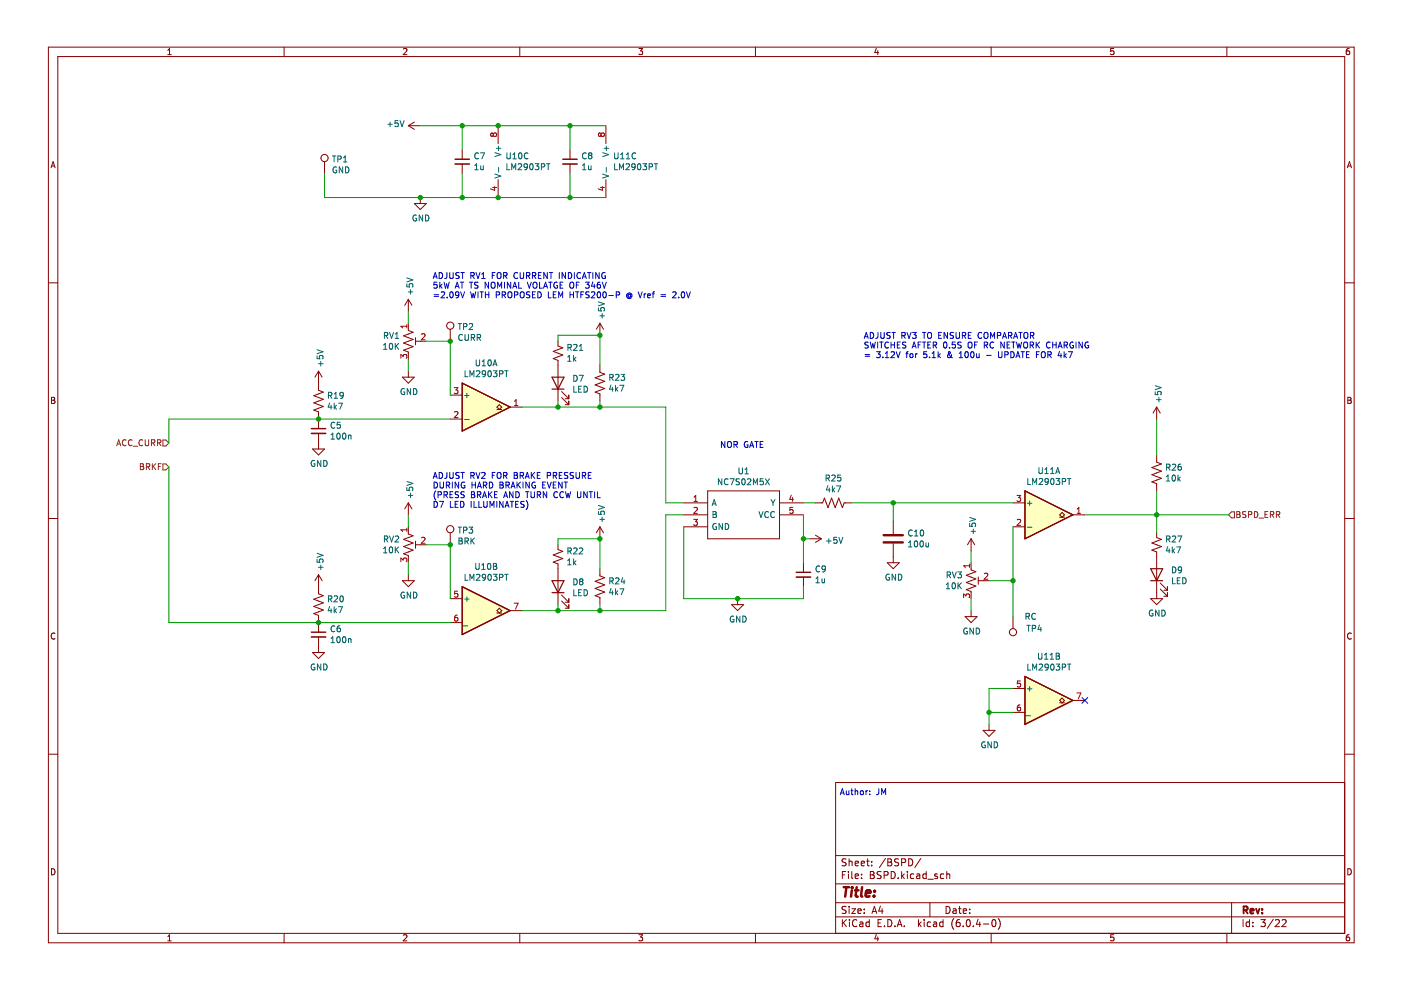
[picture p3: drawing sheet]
<svg xmlns="http://www.w3.org/2000/svg" width="297mm" height="210mm" viewBox="0 0 297 210" stroke-linecap="round" stroke-linejoin="round" font-family="sans-serif">
<path d="M.3 0h296.8v209.9h-296.8z" fill-rule="evenodd" fill="#fff" stroke="#fff" stroke-width=".21"/>
<g fill="none" stroke="#840000" stroke-width=".21">
<path d="M10.3 10h276.8v189.9h-276.8zM12.3 12h272.8v185.9h-272.8zM35.6 11.6h.7M35.6 10.7l.3-.4v1.3M60.2 10v2M85.5 10.4l.5-.1 .3 .4-.8 .9h.8M110.2 10v2M135.4 10.3h.9l-.5 .5 .4 .1v.6l-.2 .1-.6-.1M160.2 10v2M185.8 10.2l-.3 .9h.8M186.1 10.7v.9M210.1 10v2"/>
<path d="M236.1 10.3h-.6v.6l.6-.1v.7l-.1 .1-.5-.1M260.1 10v2M286 10.3h-.3l-.2 .3-.1 .7 .3 .3 .4-.1-.1-.7h-.3l-.3 .2M10.8 35.6l.5-1.3 .4 1.3M10.9 35.2h.7M68.8 34.3v2.5M86.6 26.7l1.2 .7M86.6 26.7h2.5M87.8 25.9l-1.2 .8M98 31.7v2.1M98 34.8v2M105.6 26.7v3.8"/>
<path d="M105.6 38.1v3.8M120.8 31.7v2.1M120.8 34.8v2M128.5 26.7v3.8M128.5 38.1v3.8M285.7 35.6l.4-1.3 .4 1.3M285.8 35.2h.6M10.3 60h2M87.8 43.2h2.6l-1.3 1.2zM89.1 41.9v1.3M285.1 60h2M67.5 78.7v4.1l1.1 .3-2.1 .8 2.1 .8-2.1 .7 2.1 .8-2.1 .7 1 .4v3.6"/>
<path d="M67.5 78.7l-.7 1.3M67.5 78.7l.8 1.3M85.3 80h2.5l-1.2 1.2zM86.6 63.5v2.5M86.6 68.5v1.6l1 .3-2 .8 2 .8-2 .7 2 .8-2 .8 1 .3v1.6M86.6 78.7v1.3M86.6 63.5l-.8 1.2M86.6 63.5l.7 1.2M88.1 71.6v1.5M88.1 72.3h2.3M95.5 69.8v2.5M118.3 72.3v1.1l1 .3-2 .8 2 .8-2 .7 1 .4v8.6"/>
<path d="M127.2 68.5v2.6M127.2 77.4v1.5l1 .4-2 .8 2 .8-2 .7 2 .8-2 .7 1 .4v1.5M127.2 68.5l-.8 1.3M127.2 68.5l.8 1.3M10.9 84.2h.5l.2 .3-.2 .4 .2 .1 .1 .3-.3 .2h-.5zM10.9 84.9h.5M66.3 95.2h2.5l-1.3 1.3zM67.5 91.9v3.3M95.5 88.8h2.5M95.5 83.8h2.5M105.4 86.8h1M105.4 86.3l.5-.5 .5 .5-.5 .5z"/>
<path d="M108.2 86.3h2.5M119.1 84.3l1.5 1.5M119.1 83l1.5 1.5M119.8 85.8h.8M119.8 84.5h.8M120.6 83.8v.7M120.6 85v.8M245.2 86.3l-.7 1.3M245.2 86.3v2.5M245.2 96.5v1.5l1.1 .4-2.1 .7 2.1 .8-2.1 .8 2.1 .7-2.1 .8 1 .4v1.5M245.2 86.3l.8 1.3M285.8 84.2h.4l.2 .3-.2 .4 .2 .1 .1 .3-.2 .2h-.5z"/>
<path d="M285.8 84.9h.4M10.3 109.9h2M86.6 106.6v2.6M86.6 111.7v1.5l1 .4-2 .8 2 .7-2 .8 2 .7-2 .8 1 .4v1.5M86.6 106.6l-.8 1.3M86.6 106.6l.7 1.3M88.1 114.7v1.6M88.1 115.5h2.3M95.5 113v2.5M118.3 115.5v1l1 .4-2 .8 2 .7-2 .8 1 .4v8.6M127.2 111.7v2.5M127.2 111.7l-.8 1.3"/>
<path d="M127.2 111.7l.8 1.3M145 109.2h5M145 111.7h5M145 106.6h5M150 104.1h15.3v10.1h-15.3zM165.3 109.2h5M165.3 106.6h5M170.3 119.3v2M171.6 114.2h2.6M172.9 106.6h1.5l.4-1 .8 2 .7-2 .8 2 .7-2 .8 2 .4-1h1.5M172.9 113.5l1.3 .7M174.2 114.2l-1.3 .8"/>
<path d="M188.1 119.3h2.6l-1.3 1.3zM189.4 110.4v2.8M189.4 115.3v4M205.9 114.2v2.6M205.9 119.3v1.5l1 .4-2 .8 2 .7-2 .8 2 .8-2 .7 1 .4v1.5M205.9 114.2l-.8 1.3M205.9 114.2l.7 1.3M214.8 111.7h2.5M214.8 106.6h2.5M224.7 109.7h1M224.7 109.2l.5-.5 .5 .5-.5 .5zM227.5 109.2h2.5"/>
<path d="M245.2 113v1l1.1 .4-2.1 .7 2.1 .8-2.1 .7 1 .4v9.9M285.1 109.9h2M11.7 134.3a.58 .58 0 0 0-.9 .6 .58 .58 0 0 0 .9 .5M66.3 138.4h2.5l-1.3 1.2zM67.5 121.9v4l1.1 .4-2.1 .8 2.1 .7-2.1 .8 2.1 .7-2.1 .8 1 .4v3.5M67.5 135.1v3.3M67.5 121.9l-.7 1.2M67.5 121.9l.8 1.2M85.3 123.1h2.5l-1.2 1.3zM86.6 121.9v1.2M95.5 126.9h2.5M95.5 132h2.5"/>
<path d="M105.4 130h1M105.9 129l.5 .5-.5 .5-.5-.5zM108.2 129.5h2.5M119.1 127.4l1.5 1.6M119.1 126.2l1.5 1.5M119.8 129h.8M119.8 127.7h.8M120.6 126.9v.8M120.6 128.2v.8M127.2 120.6v1.5l1 .4-2 .7 2 .8-2 .8 2 .7-2 .8 1 .4v1.5M155.1 128.2h2.6l-1.3 1.3zM156.4 126.9v1.3"/>
<path d="M170.3 122.4v2M204.6 130.7h2.6l-1.3 1.3zM205.9 129.5v1.2M207.4 123.1h2.3M207.4 122.4v1.5M214.8 130.7v2.6M244 126.9h2.5l-1.3 1.3zM246 124.9l1.5 1.5M246 123.6l1.5 1.6M246.8 126.4h.7M246.8 125.2h.7M247.5 124.4v.8"/>
<path d="M247.5 125.7v.7M286.5 134.3a.58 .58 0 0 0-.8 .6 .58 .58 0 0 0 .8 .5M10.3 159.9h2M208.4 154.9h2.6l-1.3 1.2zM209.7 153.6v1.3M214.8 146h2.5M214.8 151h2.5M224.7 149h1M224.7 148.5l.5-.5 .5 .5-.5 .5zM227.5 148.5h2.5M285.1 159.9h2M285.1 165.9h-107.9v32"/>
<path d="M10.9 184.2a.66 .66 0 0 1 .8 .6 .66 .66 0 0 1-.8 .7zM35.6 198.6l.3-.4v1.3M35.6 199.5h.7M60.2 197.9v2M85.5 198.3l.5-.1 .3 .4-.8 .9h.8M110.2 197.9v2M135.4 198.2h.9l-.5 .5 .4 .1v.6l-.2 .1-.6-.1M160.2 197.9v2M177.2 194.4h107.9M177.2 191.4h107.9M177.2 187.4h107.9M177.2 181.4h107.9"/>
<path d="M178.6 195v1.5M178.6 185.5h.5M178.8 195.6l.7 .9M179.3 184.8h-.7v1.5M179.4 192.2h-.6l-.2 .1v.4l.6 .3 .2 .4-.3 .3-.6-.1M179.4 182.2l-.6-.1-.2 .1v.5l.6 .2 .2 .4-.3 .3-.6-.1M179.5 195l-.9 .8M179.9 184.8v.1M179.9 185.3v1M180 182.1v1.5M180 192.2v.1M180 192.7v1"/>
<path d="M180 182.7l.2-.1 .4 .1 .1 .9M180.1 195v.1M180.1 195.5v1M180.6 192.7h.8l-.8 1h.8M180.6 184.8v1.3l.2 .2M181.3 185.8l.7-.2v-.2l-.5-.1-.2 .2 .1 .7h.6M181.3 183.1l.7-.2v-.2l-.5-.1-.2 .2 .1 .7h.6M181.7 195.1a.71 .71 0 0 0-1 .5 .71 .71 0 0 0 .7 .9l.3-.2M181.9 193.2l.7-.2-.1-.3h-.4l-.2 .2 .1 .7h.5M182.3 195.5h.6l.1 1M182.6 183.1l.7-.2-.1-.2-.4-.1-.2 .2 .1 .7h.5M182.7 186.1v.2"/>
<path d="M182.7 185.4v.1M183 195.8l-.5 .1-.3 .2 .3 .4 .5-.1M183.2 193.5v.2M183.2 192.7v.2M183.7 182.6h.6M184 182.1v1.3l.3 .2M184.3 195.5h-.4l-.3 .3 .1 .6h.6M184.3 195v1.5M184.5 184.8h.5l.3 .3-.3 .4 .3 .1 .1 .4-.3 .3h-.6zM184.5 185.5h.5M184.8 183.4v.2M184.8 182.7v.1"/>
<path d="M184.9 193.7l.5-1.5 .5 1.5M185 193.2h.7M185.8 198.1l-.3 .9h.8M186.1 198.6v.9M186.2 195.7h.5M186.7 192.1l-.4 1.1h.9M186.8 184.9l-.6-.1-.2 .3 .1 .3 .6 .3v.4l-.2 .2-.5-.1M186.9 195h-.7v1.5h.7M187 192.7v1M187.5 185.6l.7-.1 .1-.2-.1-.4-.7-.1v1.5M187.5 196.3v.2M187.7 182l-1.2 1.9"/>
<path d="M188.2 195a.76 .76 0 0 1 .9 .7 .76 .76 0 0 1-.9 .8zM188.2 182.1h.5l.3 .3-.3 .4 .3 .1 .1 .4-.3 .3h-.6zM188.2 182.8h.5M189 184.8a.76 .76 0 0 1 .8 .7 .76 .76 0 0 1-.8 .8zM189.7 196.3v.2M190.2 196.5l.5-1.5 .5 1.5M190.4 196h.7M190.4 186.1v.2M190.5 182.2l-.6-.1-.2 .3 .1 .3 .6 .3v.4l-.2 .2-.5-.1M191.2 182.9l.7-.1 .1-.2-.1-.4-.7-.1v1.5M191.2 184.8v1.5M191.3 185.7l.4 .6"/>
<path d="M191.7 196.3v.2M191.7 185.3l-.5 .6M192.4 184.8v.1M192.4 185.3v1M192.7 182.1a.76 .76 0 0 1 .8 .7 .76 .76 0 0 1-.8 .8zM193.7 185.4l-.4-.1-.3 .3 .2 .6h.5M194.4 185.4h.5l.1 .9M194.7 195v1.5M194.9 195.9l.4 .6M195 185.6l-.5 .1-.2 .2 .2 .4 .5-.1M195.2 182l-1.3 1.9M195.3 195.5l-.6 .5"/>
<path d="M195.9 195v.1M195.9 195.5v1M196.4 185.4l-.5-.1-.2 .3 .1 .6h.6M196.4 184.8v1.5M196.7 186.4h1.2M197.2 191.4v3M197.3 195.5h-.4l-.3 .3 .1 .6h.6M197.9 195.5h.6l.1 1M198.6 195.8l-.5 .1-.2 .2 .2 .4 .5-.1M198.7 185.4l-.3-.1-.2 .2v.2l.5 .2v.3h-.5M199.9 195.5h-.4l-.3 .3 .2 .6h.5M199.9 195v1.5"/>
<path d="M200.1 185.4l-.4-.1-.3 .3 .1 .6h.6M200.6 192.2a.76 .76 0 0 1 .9 .7 .76 .76 0 0 1-.9 .8zM200.7 185.4l.2-.1 .4 .1 .1 .9M200.7 184.8v1.5M202.1 192.7h.6v1M202.2 194.8a1.72 1.72 0 0 0 0 2.2M202.7 193l-.5 .1-.2 .2 .2 .4 .5-.1M203.2 192.7h.6M203.4 192.2v1.3l.4 .2M203.4 195h-.4a1.01 1.01 0 0 0 0 1.5l.5-.2 .1-.5-.3-.3-.4 .1-.2 .2M204.2 193.2l.7-.2v-.3h-.5l-.2 .2 .1 .7h.6M204.2 196.3v.2"/>
<path d="M205 195.1l.2-.1a.8 .8 0 0 1 .5 .7 .8 .8 0 0 1-.5 .8l-.3-.6zM205.6 193.5v.2M205.6 192.7v.2M206.4 196.3v.2M207.4 194.9l-.4 1.1h.9M207.7 195.5v1M208.5 195.9h1.2M210.1 197.9v2M210.4 195.1l.3-.1a.8 .8 0 0 1 .5 .7 .8 .8 0 0 1-.5 .8l-.4-.6zM211.7 194.8a1.72 1.72 0 0 1 0 2.2M236.1 198.2h-.6v.6l.6-.1v.7l-.1 .1-.5-.1M260.1 197.9v2"/>
<path d="M261.1 191.4v6.5M263.6 195v1.5M264.9 195.5h-.4l-.3 .3 .1 .6h.6M264.9 195v1.5M265.6 196.3v.2M265.6 195.5v.2M267.3 195h1l-.5 .5 .4 .2v.6l-.2 .2-.7-.2M270 194.9l-1.3 1.9M270.4 195.1l.6-.1 .3 .4-1 1.1h1M271.8 195.1l.6-.1 .3 .4-.9 1.1h.9M285.8 184.2a.66 .66 0 0 1 .7 .6 .66 .66 0 0 1-.7 .7zM286 198.2h-.3l-.2 .3-.1 .7 .3 .3 .4-.1-.1-.7h-.3l-.3 .2"/>
<circle cx="68.8" cy="33.5" r=".76"/>
<circle cx="95.5" cy="69" r=".76"/>
<circle cx="95.5" cy="112.2" r=".76"/>
<circle cx="214.8" cy="134" r=".76"/>
</g>
<path d="M263.7 193l.7-.1 .1-.2v-.4l-.8-.1v1.5M264 193l.5 .7M265.1 193.2l.7-.2-.1-.3h-.4l-.2 .2 .1 .7h.5M266.3 192.7l.4 1 .3-1M267.6 193.5v.2M267.6 192.7v.2" fill="none" stroke="#840000" stroke-width=".39"/>
<path d="M178.9 188.1h1.1M179.4 188.1l-.2 2M180.6 188.8l-.2 1.3M180.7 188.1v.2M181.3 188.8h.7M181.6 188.1l-.2 1.7 .1 .2 .4 .1M182.8 188.1l-.2 1.7 .2 .3M183.6 189.4l.9-.2v-.3l-.6-.1-.3 .3v.9h.8M185.3 189.9v.2M185.4 188.9v.2" fill="none" stroke="#840000" stroke-width=".52"/>
<g fill="none" stroke="#a90000" stroke-width=".21">
<path d="M104.5 39.7h.8M104.6 28.4l-.3-.2-.3 .2v.3l.3 .2 .3-.2M104.6 28.4l.2-.2h.3l.2 .2-.1 .4-.1 .1h-.3l-.2-.2M104.6 28.4v.3M104.9 39.6v.7l-.9-.3M127.3 39.7h.8M127.4 28.4l-.2-.2-.3 .2v.4l.2 .1 .3-.2M127.4 28.4l.3-.2h.2l.2 .2v.4l-.2 .1h-.2l-.3-.2M127.4 28.4v.3M127.7 39.6v.7l-.9-.3M85 75.9v-.7l.5 .4 .1-.4h.5l.2 .2-.2 .5M86.3 68.8v.7"/>
<path d="M86.3 69.2h-1.3l.4 .3M89.4 70.9l.5-.1 .2 .3-.8 .9h.8M96.3 82.2h.8l-.4 .5 .3 .1v.5l-.1 .2-.6-.2M96.4 87.4l.5-.1 .2 .3-.8 .9h.8M109.1 86h.7M109.1 85.1l.3-.4v1.3M85 119.1v-.8l.5 .4 .1-.3h.5l.2 .2-.2 .5M86.3 112v.7M86.3 112.3h-1.3l.4 .4M89.4 114l.5-.1 .2 .4-.8 .9h.8M147.1 110.1h.8l-.5 .5 .4 .1v.6l-.2 .1-.5-.1M147.1 107.7l.5-.1 .3 .3-.8 .9h.8"/>
<path d="M147.1 106.3h.8M147.1 105.4l.4-.4v1.3M167.7 105l-.3 .9h.8M168.1 105.5v.8M168.1 107.6h-.6l-.1 .6 .7-.1v.6l-.2 .1-.5-.1M205.6 119.6v.7M205.6 119.9h-1.3l.4 .4M215.6 105h.8l-.4 .5 .3 .1v.6l-.1 .1-.6-.1M215.7 110.2l.5-.1 .2 .4-.8 .9h.8M228.4 108.8h.7M228.4 107.9l.3-.3v1.2M97 130.4l-.4 .1-.2 .2v.7l.2 .3 .4-.1v-.6l-.4-.1-.2 .2"/>
<path d="M97 125.3h-.6v.6h.6v.6l-.1 .1-.5-.1M109 127.9h.8l-.5 1.3M204.3 126.7v-.8l.5 .5 .1-.4h.6l.1 .2-.1 .5M208.7 121.7l.5-.2 .2 .4-.8 .9h.8M216.3 149.5h-.4l-.2 .3v.7l.2 .2 .4-.1v-.6l-.4-.1-.2 .3M216.3 144.4h-.6v.6l.6-.1v.6l-.1 .2-.5-.2M228.3 146.9h.9l-.6 1.3"/>
</g>
<g fill="none" stroke="#006464" stroke-width=".21">
<path d="M70.5 33.1h.7M70.8 33.1v1.2M71.3 35.4a.58 .58 0 0 0-.7 .6 .58 .58 0 0 0 .8 .5v-.4h-.3M71.6 33.7h.6l.1-.5-.7-.1v1.2M72.7 35.4v1.2l-.8-1.2v1.2M72.8 34.3h.8M72.8 33.4l.4-.3v1.2M73.3 35.4a.64 .64 0 0 1 .7 .6 .64 .64 0 0 1-.7 .6zM82.2 26.4h1M82.7 25.9v.9M84.4 25.6h-.6l-.1 .6 .6-.1 .1 .6-.2 .1-.5-.1M84.8 25.6l.4 1.2 .5-1.2"/>
<path d="M100.7 36h.7M100.7 35.1l.3-.4v1.3M101.4 32.5a.56 .56 0 0 0-.8 .5 .56 .56 0 0 0 .8 .6M101.9 32.4h.8l-.5 1.3M101.9 35.1l.1 .8h.5M102.5 35.1v.9M104.9 36.9l1.3 .4-1.3 .5M104.9 32.4l1.3 .4-1.3 .4M105.2 31.5h1M105.7 31v.9M105.7 35.5v1M107.5 32.4v1l.2 .3h.3l.2-.3v-1"/>
<path d="M107.5 34.7v1.3h.6M108.5 36v-1.3l.4 .9 .4-.9v1.3M108.7 33.7h.8M108.7 32.8l.4-.4v1.3M109.9 34.8l.5-.1 .2 .4-.8 .9h.8M110.1 32.5l.1-.1a.68 .68 0 0 1 .5 .6 .68 .68 0 0 1-.5 .7l-.3-.5zM111.8 35.3l-.2 .2-.4-.1v-.6l.4-.1 .2 .3v.7l-.2 .2-.4 .1M111.9 32.5a.56 .56 0 0 0-.8 .5 .56 .56 0 0 0 .8 .6M112.4 34.8l.2-.1a.68 .68 0 0 1 .4 .7 .68 .68 0 0 1-.4 .6l-.3-.5zM113.5 34.7h.7l-.4 .5 .4 .1v.6l-.2 .1-.5-.1M114.8 35.4l.6-.1v-.5l-.6-.1v1.3M115.9 34.7h.7"/>
<path d="M116.2 34.7v1.3M123.5 36h.7M123.5 35.1l.4-.4v1.3M124.3 32.5a.56 .56 0 0 0-.8 .5 .56 .56 0 0 0 .8 .6M124.8 35.1v.8h.5M125 33l-.2 .2v.2l.2 .3h.3l.2-.3v-.2l-.2-.2M125 33l-.2-.3 .2-.3h.3l.2 .2-.2 .4M125 33h.3M125.3 35.1v.9M127.8 36.9l1.2 .4-1.2 .5M127.8 32.4l1.2 .4-1.2 .4M128.1 31.5h.9"/>
<path d="M128.6 31v.9M128.6 35.5v1M130.3 32.4v1l.3 .3h.2l.2-.3v-1M130.3 34.7v1.3h.6M131.3 36v-1.3l.5 .9 .4-.9v1.3M131.6 33.7h.7M131.6 32.8l.3-.4v1.3M132.7 34.8l.5-.1 .3 .4-.8 .9h.8M132.8 33.7h.7M132.8 32.8l.4-.4v1.3M134.7 35.3l-.3 .2-.3-.1-.1-.6 .4-.1 .3 .3-.1 .7-.2 .2-.3 .1M134.8 32.5a.56 .56 0 0 0-.8 .5 .56 .56 0 0 0 .8 .6"/>
<path d="M135.3 34.8l.2-.1a.68 .68 0 0 1 .4 .7 .68 .68 0 0 1-.4 .6 .84 .84 0 0 1-.2-1.2zM136.3 34.7h.8l-.4 .5 .3 .1v.6l-.2 .1-.5-.1M137.6 35.4l.6-.1 .1-.5-.7-.1v1.3M138.7 34.7h.7M139.1 34.7v1.3M86.3 58.9l1.2 .4-1.2 .5M88.3 45.6a.58 .58 0 0 0-.8 .6 .58 .58 0 0 0 .8 .5v-.4h-.2M89.6 45.6v1.3l-.7-1.3v1.3M90.2 45.6a.64 .64 0 0 1 .7 .6 .64 .64 0 0 1-.7 .7zM67.2 75.4v.6l.6 .1v-.6l.6-.1 .1 .2-.1 .5M67.2 74.2l1.3 .4-1.3 .4M67.5 77.1h1"/>
<path d="M68 76.6v1M81.3 74.1h.7M81.3 73.2l.4-.4v1.3M81.5 71.2l.6-.1 .1-.5-.7-.1v1.3M81.8 71.2l.4 .6M82.6 70.5l.4 1.3 .4-1.3M82.7 72.9l.1-.1a.68 .68 0 0 1 .5 .6 .68 .68 0 0 1-.5 .7l-.3-.5zM83.8 71.8h.7M83.8 70.8l.4-.3v1.3M83.8 72.8v1.3M84 73.3l.5 .8M84.5 72.8l-.7 .7"/>
<path d="M86.3 60.2v.6l.6 .1-.1-.6 .6-.1 .1 .2-.1 .5M86.6 61.9h.9M87 61.4v1M97.1 68.6h.8M97.5 68.6v1.3M98 71a.56 .56 0 0 0-.8 .6 .56 .56 0 0 0 .8 .5M98.3 69.3l.6-.1v-.5l-.6-.1v1.3M98.6 70.9v1l.2 .3 .4-.1 .1-.2v-1M98.6 78.6v1.3h.6M99.5 68.7l.5-.1 .2 .4-.8 .9h.8M99.6 79.9v-1.3l.5 .9 .4-.9v1.3M99.9 71.6l.6-.1 .1-.5-.7-.1v1.3"/>
<path d="M100.2 71.6l.4 .6M101 76.3v1l.2 .3h.2l.3-.3v-1M101 78.7l.5-.1 .2 .4-.7 .9h.7M101.2 71.6l.6-.1v-.5l-.6-.1v1.3M101.5 71.6l.4 .6M102.2 76.7l.4-.4v1.3M102.2 77.6h.8M103 79.2l-.3 .2-.3-.1-.1-.6 .4-.1 .3 .3-.1 .7-.2 .2-.3 .1M103.6 78.7l.1-.1a.68 .68 0 0 1 .5 .6 .68 .68 0 0 1-.5 .7l-.3-.5zM103.6 76.4l.1-.1a.68 .68 0 0 1 .5 .6 .68 .68 0 0 1-.5 .7 .84 .84 0 0 1-.1-1.2zM104.5 77.6l.4-1.3 .5 1.3M104.6 78.6h.8l-.5 .5 .4 .1v.6l-.2 .1-.5-.1"/>
<path d="M104.6 77.2h.7M105.9 79.3l.6-.1 .1-.5-.7-.1v1.3M107 78.6h.7M107.4 78.6v1.3M120.4 75.7l.3-.4v1.3M120.4 76.6h.7M120.4 73.7l.6-.1 .1-.5-.7-.1v1.3M120.7 73.7l.4 .6M121.6 73.1l.5-.1 .2 .4-.7 .9h.7M121.6 75.3v1.3M121.7 79.6a.64 .64 0 0 1 .7 .6 .64 .64 0 0 1-.7 .6zM121.7 76.1l.4 .5"/>
<path d="M122.1 75.8l-.5 .4M122.8 79.6h.9l-.6 1.2M122.8 73.4l.4-.4v1.3M122.8 74.3h.8M126.9 65.3v.6h.6l-.1-.6h.6l.1 .2-.1 .4M126.9 64l1.2 .4-1.2 .4M127.2 67h.9M127.7 66.5v.9M130.5 79.5l.5-.1 .2 .3-.8 .9h.8M131.7 79.4h.7l-.4 .5 .4 .1v.5l-.2 .1-.5-.1M66.7 97.7a.58 .58 0 0 0-.7 .6 .58 .58 0 0 0 .8 .5v-.5h-.3M68 97.6v1.3l-.7-1.3v1.3"/>
<path d="M68.6 97.6a.64 .64 0 0 1 .8 .7 .64 .64 0 0 1-.8 .6zM69.6 83.8h.6l.1-.5-.7-.1v1.2M69.9 85.4l-.3 .9h.8M69.9 83.8l.5 .6M70.2 85.9v.9M70.2 92.2l.4-.4v1.3M70.2 93.1h.7M70.9 85.5v1.3M70.9 84.4h.7M70.9 83.5l.3-.3v1.2M71 86.3l.3 .5M71 89.6a.56 .56 0 0 0-.8 .6 .56 .56 0 0 0 .8 .5"/>
<path d="M71.3 85.9l-.4 .5M71.5 92l.2-.2a.68 .68 0 0 1 .4 .7 .68 .68 0 0 1-.4 .6l-.3-.5zM71.8 85.5h.8l-.5 1.3M72.1 89.5h-.6v.6h.6v.6l-.2 .1-.4-.1M72.7 92l.2-.2a.68 .68 0 0 1 .5 .7 .68 .68 0 0 1-.5 .6l-.3-.5zM72.8 83.7l-.3 .3-.3-.1-.1-.6 .4-.1 .3 .2-.1 .7-.2 .3h-.3M73.9 92.3v.8M73.9 92.4l.5-.1v.8M85.7 82.5a.58 .58 0 0 0-.7 .5 .58 .58 0 0 0 .8 .5v-.4h-.2M87.1 82.4v1.3l-.8-1.3v1.3M87.7 82.4a.64 .64 0 0 1 .7 .6 .64 .64 0 0 1-.7 .7zM98.5 83.9h1"/>
<path d="M98.5 88.9h1M99 83.4v.9M121.7 81.9v1.3h.6M122.7 82.5h.4M123.3 81.9h-.6v1.3h.6M123.8 81.9a.64 .64 0 0 1 .8 .6 .64 .64 0 0 1-.8 .7zM129.3 80h.6l.1-.5-.7-.1v1.2M129.5 81.6l-.3 .9h.8M129.6 80l.4 .6M129.8 82.1v.9M130.5 81.7v1.3M130.6 82.5l.4 .5"/>
<path d="M131 82.1l-.5 .5M131.4 81.7h.9l-.6 1.3M156.7 99.2v1l.2 .3h.3l.2-.3v-1M158 99.6l.3-.4v1.3M220.3 99.1v1.1l.2 .2h.3l.2-.2v-1.1M221.5 99.5l.4-.4v1.3M222.8 99.5l.3-.4v1.3M244.9 81.8l1.3 .4-1.3 .4M244.9 83v.6l.6 .1v-.6l.6-.1 .1 .2-.1 .5M245.2 84.7h1M245.7 84.3v.9M247.3 99.1l.6-.1 .1-.5-.7-.1v1.3"/>
<path d="M247.6 99.1l.5 .6M248.6 98.5l.4-.1 .3 .4-.8 .9h.8M250.4 98.4l-.4 .1-.2 .2v.7l.2 .3 .4-.1v-.6l-.4-.1-.2 .2M67.2 118.6v.6h.6v-.6h.6l.1 .2-.1 .4M67.2 117.3l1.3 .4-1.3 .5M68 119.8v1M81.3 116.3l.4-.3v1.2M81.3 117.2h.7M81.5 114.3l.6-.1 .1-.4-.7-.2v1.3M81.8 114.3l.4 .6M82.6 113.6l.4 1.3 .4-1.3M82.7 116.1l.1-.1a.68 .68 0 0 1 .5 .6 .68 .68 0 0 1-.5 .6l-.3-.5z"/>
<path d="M83.8 113.8l.5-.2 .2 .4-.8 .9h.8M83.8 116v1.2M84 116.5l.5 .7M84.5 116l-.7 .7M86.3 103.4v.6h.6l-.1-.6h.6l.1 .1-.1 .5M86.3 102.1l1.2 .4-1.2 .4M86.6 105h.9M87 104.6v.9M97.1 111.8h.8M97.3 114.7h.4M97.3 114.1h.4l.3 .2-.3 .4 .3 .1v.3l-.2 .2h-.5zM97.5 111.8v1.2"/>
<path d="M98.3 112.4h.6v-.5l-.6-.1v1.2M98.6 114.7h.6v-.5l-.6-.1v1.2M98.9 114.7l.4 .6M99.4 111.8h.8l-.4 .4 .4 .2v.5l-.2 .1-.6-.1M99.9 114.1v1.2M100 114.6l.6 .7M100.6 114.1l-.7 .7M100.9 119.5v1l.2 .2h.3l.2-.2v-1M102.1 119.8l.4-.3v1.2M103.5 119.6l.2-.1a.68 .68 0 0 1 .4 .6 .68 .68 0 0 1-.4 .6l-.4-.5zM104.6 119.5h.4l.3 .2-.3 .4 .3 .1v.3l-.2 .2h-.5zM120.4 119.8h.7"/>
<path d="M120.4 118.9l.3-.4v1.3M120.4 116.8h.6l.1-.5-.7-.1v1.2M120.7 116.8l.4 .6M121.6 116.3l.5-.1 .2 .3-.7 .9h.7M121.6 118.5v1.3M121.7 119.3l.4 .5M122.1 118.9l-.5 .5M122.8 116.3l.5-.1 .3 .3-.8 .9h.8M126.9 108.4v.6l.6 .1-.1-.6 .6-.1 .1 .2-.1 .5M126.9 107.2l1.2 .4-1.2 .4M127.2 110.1h.9M127.7 109.6v1"/>
<path d="M151 107.2l.4-1.3 .4 1.3M151.1 106.8h.6M151.2 108.5h.4l.2 .2-.2 .4 .2 .1 .1 .3-.2 .2h-.5zM151.2 109.1h.4M151.8 111.1a.58 .58 0 0 0-.7 .5 .58 .58 0 0 0 .8 .6v-.5h-.2M153 101.5v1.3l-.7-1.3v1.3M153.2 111v1.3l-.8-1.3v1.3M153.8 111a.64 .64 0 0 1 .7 .6 .64 .64 0 0 1-.7 .7zM154.4 101.6a.56 .56 0 0 0-.8 .5 .56 .56 0 0 0 .8 .6M154.8 101.5h.8l-.5 1.3M156.8 101.6l-.5-.1-.2 .2 .1 .4 .5 .2v.4h-.6M157.4 101.6l.2-.1a.68 .68 0 0 1 .4 .6 .68 .68 0 0 1-.4 .7l-.3-.5z"/>
<path d="M158 100.5h.7M158.5 101.6l.5-.1 .2 .4-.8 .9h.8M159.7 102.8v-1.3l.5 .9 .4-.9v1.3M160.9 108.5l.5 1.2 .4-1.2M161.8 101.5h-.6l-.1 .6h.6l.1 .6-.2 .1-.5-.1M162.3 101.5l.8 1.3M162.9 108.6a.56 .56 0 0 0-.8 .5 .56 .56 0 0 0 .8 .5M163.1 101.5l-.8 1.3M163.5 105.9l.4 .7M163.9 106.6v.6M164.2 108.6a.56 .56 0 0 0-.8 .5 .56 .56 0 0 0 .8 .5M164.3 105.9l-.4 .7"/>
<path d="M175.2 101.4l.6-.1v-.5l-.6-.1v1.3M175.2 114.7h1M175.5 101.4l.4 .6M175.5 103l-.3 .9h.8M175.7 114.2v1M175.8 103.5v.8M176.4 100.8l.4-.1 .3 .4-.8 .9h.8M176.5 103v1.3M176.6 103.8l.4 .5M177 103.5l-.5 .4M177.4 103h.8l-.5 1.3M177.4 113.9h-.6v.6h.6v.6l-.2 .1-.4-.1"/>
<path d="M177.8 113.9l.5 1.3 .4-1.3M178.2 100.7h-.6v.6h.6v.6l-.1 .1-.5-.1M192.6 116h.8M192.6 115l.4-.3v1.3M193.4 112.5a.56 .56 0 0 0-.8 .5 .56 .56 0 0 0 .8 .5M193.9 113.6h.7M193.9 112.7l.4-.3v1.2M194 114.8l.1-.1a.68 .68 0 0 1 .5 .6 .68 .68 0 0 1-.5 .7l-.3-.5zM195.2 114.8l.1-.1a.68 .68 0 0 1 .5 .6 .68 .68 0 0 1-.5 .7l-.3-.5zM195.2 112.5l.2-.1a.68 .68 0 0 1 .4 .6 .68 .68 0 0 1-.4 .6l-.3-.4zM196.3 115.1l.1 .8 .5-.1M196.9 115.1v.9"/>
<path d="M205.6 111v.6h.6l-.1-.6h.6l.1 .1-.1 .5M205.6 109.7l1.2 .4-1.2 .4M205.9 112.7h.9M206.4 112.2v.9M217.8 111.8h1M217.8 106.7h1M217.9 101.5v1.2h.6M218.3 106.2v1M218.9 102.7v-1.2l.5 .9 .4-.9v1.2M220.3 101.6l.5-.1 .3 .3-.8 .9h.8M221.5 100.4h.8M222.3 102l-.3 .2h-.3l-.1-.6 .4-.1 .3 .2-.1 .7-.2 .3h-.3"/>
<path d="M222.8 100.4h.7M222.9 101.5h.2a.68 .68 0 0 1 .4 .6 .68 .68 0 0 1-.4 .6 .84 .84 0 0 1-.2-1.2zM223.8 100.4l.5-1.3 .4 1.3M223.9 101.5h.8l-.4 .4 .3 .2v.5l-.2 .1-.5-.1M224 100.1h.6M225.2 102.1h.6l.1-.5-.7-.1v1.2M226.3 101.5h.7M226.7 101.5v1.2M247.3 101.1l.3-.4v1.3M247.3 102h.7M247.3 114.3l.6-.1 .1-.4-.7-.2v1.3M247.6 115.9l-.3 .9h.8"/>
<path d="M247.6 114.3l.5 .6M247.9 116.4v.8M248.6 113.8l.4-.2 .3 .4-.8 .9h.8M248.6 116v1.2M248.6 100.8l.2-.1a.68 .68 0 0 1 .4 .7 .68 .68 0 0 1-.4 .6l-.3-.5zM248.7 116.7l.3 .5M249 116.4l-.4 .5M249.5 116h.8l-.5 1.2M249.7 113.6h.8l-.5 1.3M249.8 100.7v1.3M249.9 101.5l.3 .5M250.2 101.1l-.4 .5"/>
<path d="M67.5 120.3h1M69.6 127l.6-.1 .1-.4-.7-.2v1.3M69.9 128.6l-.3 .9h.8M69.9 127l.5 .6M70.2 129.1v.8M70.2 136.3h.7M70.2 135.4l.4-.4v1.3M70.9 126.5l.4-.2 .3 .4-.8 .9h.8M70.9 128.6v1.3M71 129.4l.3 .5M71 132.8a.56 .56 0 0 0-.8 .5 .56 .56 0 0 0 .8 .5M71.3 129.1l-.4 .5"/>
<path d="M71.5 135.1l.2-.1a.68 .68 0 0 1 .4 .6 .68 .68 0 0 1-.4 .7l-.3-.5zM71.8 128.6h.8l-.5 1.3M72.1 132.7h-.4l-.2 .3v.7l.2 .3 .4-.2v-.6h-.4l-.2 .2M72.2 126.5l.2-.2a.68 .68 0 0 1 .4 .7 .68 .68 0 0 1-.4 .6l-.3-.5zM72.7 135.1l.2-.1a.68 .68 0 0 1 .5 .6 .68 .68 0 0 1-.5 .7l-.3-.5zM73.9 135.4v.9M73.9 135.5h.5v.8M85.7 125.6a.58 .58 0 0 0-.7 .6 .58 .58 0 0 0 .8 .5v-.4h-.2M87.1 125.5v1.3l-.8-1.3v1.3M87.7 125.5a.64 .64 0 0 1 .7 .7 .64 .64 0 0 1-.7 .6zM98.2 132.7h1M98.5 127h1"/>
<path d="M98.6 121.8v1.2h.6M99 126.5v1M99.6 123v-1.2l.5 .9 .4-.9v1.2M101 121.9l.5-.1 .2 .3-.7 .9h.7M102.1 120.7h.8M103 122.3l-.3 .3-.3-.1-.1-.6 .4-.1 .3 .2-.1 .7-.2 .3h-.3M103.6 121.9l.1-.1a.68 .68 0 0 1 .5 .6 .68 .68 0 0 1-.5 .6l-.3-.4zM104.6 121.8h.8l-.5 .4 .4 .2v.5l-.2 .1-.5-.1M104.6 120.1h.4M105.9 122.4h.6l.1-.5-.7-.1v1.2M107 121.8h.7M107.4 121.8v1.2"/>
<path d="M121.7 125v1.3h.6M121.7 122.7a.64 .64 0 0 1 .7 .7 .64 .64 0 0 1-.7 .6zM122.7 125.6h.4M123.1 123.3l-.2-.3 .2-.3 .4 .1 .1 .2-.2 .3M123.1 123.3l-.2 .2v.3l.2 .2h.3l.2-.2-.1-.4-.1-.1M123.1 123.3h.3M123.3 125h-.6v1.3h.6M123.8 125a.64 .64 0 0 1 .8 .7 .64 .64 0 0 1-.8 .6zM129.3 123.2l.6-.1 .1-.5-.7-.1v1.3M129.5 124.8l-.3 .9h.8M129.6 123.2l.4 .6M129.8 125.3v.8"/>
<path d="M130.5 122.6l.5-.1 .2 .4-.8 .9h.8M130.5 124.8v1.3M130.6 125.6l.4 .5M131 125.3l-.5 .4M131.4 124.8h.9l-.6 1.3M132 122.5l-.3 .9h.8M132.3 122.9v.9M155.5 130.7a.58 .58 0 0 0-.7 .6 .58 .58 0 0 0 .8 .5v-.4h-.2M156.9 130.6v1.3l-.7-1.3v1.3M157.5 130.6a.64 .64 0 0 1 .7 .7 .64 .64 0 0 1-.7 .6zM173 123.6h.7M173 122.7l.4-.4v1.3"/>
<path d="M173.8 120.1a.56 .56 0 0 0-.8 .5 .56 .56 0 0 0 .8 .5M174.3 122.7v.8l.5-.1M174.8 122.7v.9M175 120.5l-.2 .3-.4-.1-.1-.6 .5-.1 .2 .2-.1 .8-.1 .2-.4 .1M188.5 121.8a.58 .58 0 0 0-.7 .6 .58 .58 0 0 0 .8 .5v-.4h-.2M189.9 121.7v1.3l-.7-1.3v1.3M190.5 121.7a.64 .64 0 0 1 .7 .7 .64 .64 0 0 1-.7 .6zM200.6 124.8h.8M200.6 123.9l.4-.3v1.2M200.8 121.9h.6l.1-.5-.7-.1v1.2M201.1 121.9l.4 .6M201.9 121.3l.4 1.2 .5-1.2"/>
<path d="M202 123.7l.1-.1a.68 .68 0 0 1 .5 .6 .68 .68 0 0 1-.5 .6l-.3-.4zM203.1 121.3h.7l-.4 .4 .4 .2v.5l-.2 .1-.5-.1M203.1 123.6v1.2M203.3 124.1l.5 .7M203.8 123.6l-.7 .7M205 133.2a.58 .58 0 0 0-.7 .6 .58 .58 0 0 0 .8 .5v-.4h-.2M206.4 133.2v1.2l-.7-1.2v1.2M207 133.2a.64 .64 0 0 1 .7 .6 .64 .64 0 0 1-.7 .6zM217.5 130.7l.6-.1 .1-.4-.7-.2v1.3M217.7 132.6h.7M217.8 130.7l.5 .6M218.1 132.6v1.2"/>
<path d="M218.9 133.2h.6v-.5l-.6-.1v1.2M219.5 130.2a.56 .56 0 0 0-.8 .5 .56 .56 0 0 0 .8 .5M220.2 138.5v1l.2 .3h.3l.2-.3v-1M220.4 132.5l-.3 .9h.8M220.7 133v.8M221.5 139.8h.7M221.5 138.9l.3-.4v1.3M222.7 139.8h.7M222.7 138.9l.3-.4v1.3M223.9 138.5h.5l.2 .2-.2 .4 .2 .1 .1 .3-.3 .3h-.5zM223.9 139.1h.5M244.4 129.4a.58 .58 0 0 0-.7 .6 .58 .58 0 0 0 .8 .5v-.4h-.3"/>
<path d="M245.7 129.4v1.2l-.7-1.2v1.2M246.3 129.4a.64 .64 0 0 1 .8 .6 .64 .64 0 0 1-.8 .6zM248.6 120.2a.64 .64 0 0 1 .7 .6 .64 .64 0 0 1-.7 .7zM248.6 122.5v1.3h.6M249.6 123.1h.4M250.2 122.5h-.6v1.3h.6M250.5 120.7l-.2 .3-.4-.1v-.6l.4-.1 .2 .2v.8l-.2 .2-.4 .1M250.8 122.5a.64 .64 0 0 1 .7 .6 .64 .64 0 0 1-.7 .7zM66.7 140.8a.58 .58 0 0 0-.7 .6 .58 .58 0 0 0 .8 .5v-.4h-.3M68 140.8v1.2l-.7-1.2v1.2M68.6 140.8a.64 .64 0 0 1 .8 .6 .64 .64 0 0 1-.8 .6zM208.9 157.3a.58 .58 0 0 0-.8 .6 .58 .58 0 0 0 .8 .5v-.4h-.2"/>
<path d="M210.2 157.3v1.2l-.7-1.2v1.2M210.8 157.3a.64 .64 0 0 1 .7 .6 .64 .64 0 0 1-.7 .6zM217.5 151.7h1M217.8 146.1h1M217.9 140.8v1.3h.6M218.3 145.6v.9M218.9 142.1v-1.3l.5 .9 .4-.9v1.3M220.3 140.9l.5-.1 .3 .4-.8 .9h.8M222.3 141.3l-.3 .3-.3-.1-.1-.6 .4-.1 .3 .2-.1 .8-.2 .2-.3 .1M222.9 140.9l.2-.1a.68 .68 0 0 1 .4 .6 .68 .68 0 0 1-.4 .7 .84 .84 0 0 1-.2-1.2zM223.9 140.8h.8l-.4 .5 .3 .1v.6l-.2 .1-.5-.1M225.2 141.5l.6-.1 .1-.5-.7-.1v1.3"/>
<path d="M226.3 140.8h.7M226.7 140.8v1.3"/>
</g>
<path d="M96.5 34.8h3M119.3 34.8h3.1M66 91.9h3.1M66 135.1h3.1M168.8 122.4h3.1" fill="none" stroke="#840000" stroke-width=".33"/>
<path d="M96.5 33.8h3M119.3 33.8h3.1M66 90.9h3.1M66 134h3.1M168.8 121.3h3.1" fill="none" stroke="#840000" stroke-width=".3"/>
<g fill="#ffffc2" stroke="#ffffc2" stroke-width=".21">
<path d="M217.3 104.1l10.2 5.1-10.2 5z"/>
<path d="M217.3 143.4l10.2 5.1-10.2 5.1z"/>
<path d="M98 81.2l10.2 5.1-10.2 5.1z"/>
<path d="M98 124.4l10.2 5.1-10.2 5z"/>
</g>
<path d="M117 80h2.6l-1.3 2.5zM98 81.2l10.2 5.1-10.2 5.1zM117 82.5h2.6M217.3 104.1l10.2 5.1-10.2 5zM98 124.4l10.2 5.1-10.2 5zM117 123.1h2.6l-1.3 2.6zM117 125.7h2.6M244 123.1h2.5M244 120.6h2.5l-1.3 2.5zM217.3 143.4l10.2 5.1-10.2 5.1z" fill="none" stroke="#840000" stroke-width=".25"/>
<path d="M187.4 115h4M187.4 113.5h4" fill="none" stroke="#840000" stroke-width=".51"/>
<g fill="none" stroke="#725600" stroke-width=".21">
<path d="M24.7 94.5l.5-1.3 .4 1.3M24.9 94.1h.6M26.7 93.4a.56 .56 0 0 0-.8 .5 .56 .56 0 0 0 .8 .5M28 93.4a.56 .56 0 0 0-.8 .5 .56 .56 0 0 0 .8 .5M28.2 94.6h1M29.8 98.3h.4l.2 .3-.2 .3 .2 .1 .1 .3-.3 .3h-.4zM29.8 98.9h.4M30.2 93.4a.56 .56 0 0 0-.7 .5 .56 .56 0 0 0 .7 .5M30.8 93.2v1.1l.2 .2h.3l.2-.2v-1.1M31 99l.6-.1 .1-.5-.7-.1v1.3M31.3 99l.5 .6M32.1 93.9l.6-.1 .1-.4-.7-.2v1.3"/>
<path d="M32.3 98.3v1.3M32.4 93.9l.4 .6M32.5 98.9l.5 .7M33 98.3l-.7 .7M33.4 93.9l.6-.1 .1-.4-.7-.2v1.3M33.6 98.9h.4M33.7 93.9l.4 .6M34.2 98.3h-.6v1.3M34.5 93.3h.7l.6 .6-.6 .7h-.7zM34.5 98.4h.7l.6 .6-.6 .6h-.7zM261.1 108.5h.6v1.3h-.6l-.6-.6zM262.2 108.5h.4l.3 .2-.3 .4 .3 .1v.3l-.2 .2h-.5z"/>
<path d="M262.2 109.1h.4M264.2 108.5l-.7 .1v.3l.5 .3 .2 .3-.3 .2h-.5M264.7 109.1h.6l.1-.5-.7-.1v1.2M266 108.5a.64 .64 0 0 1 .7 .6 .64 .64 0 0 1-.7 .6zM266.9 109.9h1M268.2 109.1h.4M268.8 108.5h-.6v1.2h.6M269.4 109.1h.6v-.5l-.6-.1v1.2M269.7 109.1l.4 .6M270.6 109.1h.6l.1-.5-.7-.1v1.2M270.9 109.1l.4 .6"/>
</g>
<g fill="none" stroke="#0000c2" stroke-width=".21">
<path d="M91.9 59.1l.4-1.3 .4 1.3M92 58.7h.6M92.6 59.8h-.6v.6h.6v.6l-.1 .1-.5-.1M93.1 57.8a.64 .64 0 0 1 .8 .6 .64 .64 0 0 1-.8 .7zM93.2 59.8v1.3M94.1 59.8l.4 1.3 .2-.9 .2 .9 .3-1.3M94.8 57.8l-.1 1.1-.4 .2M95.4 57.8v1l.2 .3 .4-.1 .1-.2v-1M97.4 57.8h-.5l-.3 .2 .1 .3 .6 .3v.3l-.7 .1M97.6 59.8h.7M97.7 57.8h.7M98 59.8v1.3"/>
<path d="M98.1 57.8v1.3M99.5 59.8h.8M99.8 58.5l.6-.1 .1-.5-.7-.1v1.3M99.9 59.8v1.3M100.1 58.5l.5 .6M100.9 57.8l.4 1.3 .5-1.3M101.3 59.9l-.6 .1v.3l.5 .3 .1 .3-.2 .2-.5-.1M102.1 59.1h.8M102.1 58.1l.4-.3v1.3M103.6 59.8v1.3l-.7-1.3v1.3M104.4 58.4h.4M105 57.8h-.6v1.3"/>
<path d="M105.5 58l.2-.2a.43 .43 0 0 1 .5 .4v.4a.42 .42 0 0 1-.4 .5 .42 .42 0 0 1-.4-.5zM106.8 58.5l.6-.1v-.5l-.6-.1v1.3M107 59.8v1.3M107.1 58.5l.4 .6M108.3 59.8v1.3l-.7-1.3v1.3M109.7 57.9a.56 .56 0 0 0-.7 .5 .56 .56 0 0 0 .7 .5M110 59.8v1.3h.6M110.3 57.8v1l.2 .3h.3l.2-.3v-1M111.6 58.5l.6-.1 .1-.5-.7-.1v1.3M111.8 59.8l.4 1.3 .4-1.3M111.9 58.5l.4 .6M112.9 58.5l.6-.1 .1-.5-.7-.1v1.3"/>
<path d="M113.2 58.5l.4 .6M114.2 58.4h.4M114.4 59.8v1.3h.6M114.8 57.8h-.6v1.3h.6M116 57.8v1.3l-.7-1.3v1.3M116.3 59.8h.8M116.5 57.8h.7M116.7 59.8v1.3M116.8 57.8v1.3M118.1 59.9a.58 .58 0 0 0-.7 .6 .58 .58 0 0 0 .8 .5v-.4h-.2M118.6 57.8v1.3M119.4 59.8h-.7v1.3h.7"/>
<path d="M119.9 57.8v1.3l-.7-1.3v1.3M120.5 57.8a.64 .64 0 0 1 .7 .6 .64 .64 0 0 1-.7 .7zM121 59.9l.1-.1a.43 .43 0 0 1 .6 .5v.4a.42 .42 0 0 1-.5 .4 .42 .42 0 0 1-.4-.4zM121.8 57.8v1.3M122.8 59.8h-.6v1.3M123.1 57.9a.56 .56 0 0 0-.8 .5 .56 .56 0 0 0 .8 .5M123.5 59.1l.4-1.3 .4 1.3M123.6 58.7h.6M124.1 59.8h.8l-.4 .5 .4 .1v.6l-.2 .1-.6-.1M124.6 57.8h.7M124.9 57.8v1.3M125.7 57.8v1.3"/>
<path d="M125.7 59.8l-.3 .9h.8M127 57.8v1.3l-.7-1.3v1.3M127.2 59.8l-.4 .1-.1 .2-.1 .8 .2 .2 .5-.1-.1-.6-.4-.1-.2 .3M127.7 59.8l.4 1.3 .4-1.3M128.3 57.8a.58 .58 0 0 0-.7 .6 .58 .58 0 0 0 .8 .5v-.4h-.3M92 62.5h1M92 62.8h1M93.4 60.6l.3 .5M93.5 62l.5-.1 .3 .3-.8 .9h.8M93.7 60.3l-.5 .4M94.8 63v.1M95.5 62l.2-.1a.68 .68 0 0 1 .4 .6 .68 .68 0 0 1-.4 .6l-.3-.4z"/>
<path d="M96.5 61.1l.4-1.3 .5 1.3M96.6 60.7h.6M97.3 62.4l-.2 .3-.4-.1-.1-.6 .5-.1 .2 .2-.1 .7-.1 .3h-.4M97.7 61.9l.4 1.2 .4-1.2M99.8 61.9l.3 1.2 .2-.9 .3 .9 .3-1.2M101.3 61.9v1.2M101.8 61.9h.7M102.1 61.9v1.2M102.9 62.5h.7M102.9 61.9v1.2M103.6 61.9v1.2M104.2 60l.2-.2a.43 .43 0 0 1 .6 .5v.4a.42 .42 0 0 1-.5 .4 .42 .42 0 0 1-.4-.4z"/>
<path d="M105.2 62.5h.6l.1-.5-.7-.1v1.2M105.5 61.1v-1.3l.4 .9 .5-.9v1.3M106.5 62.5h.6v-.5l-.6-.1v1.2M106.8 62.5l.4 .6M107.7 62.1l.3-.2a.43 .43 0 0 1 .5 .4v.4a.42 .42 0 0 1-.4 .5 .42 .42 0 0 1-.4-.5zM108.7 61.1l.4-1.3 .5 1.3M108.8 60.7h.6M109.1 62.5h.6v-.5l-.6-.1v1.2M110.3 62.1l.3-.2a.43 .43 0 0 1 .5 .4v.4a.42 .42 0 0 1-.4 .5 .42 .42 0 0 1-.4-.5zM112.3 61.9h-.4l-.3 .2 .1 .3 .6 .3v.3l-.7 .1M112.9 62.5h.4M113.1 60l.2-.2a.43 .43 0 0 1 .6 .5v.4a.42 .42 0 0 1-.5 .4 .42 .42 0 0 1-.4-.4z"/>
<path d="M113.5 61.9h-.6v1.2h.6M114 61.9a.64 .64 0 0 1 .8 .6 .64 .64 0 0 1-.8 .6zM115.2 61.1l.5-1.3 .4 1.3M115.4 60.7h.6M116.3 61.9v1.2h.6M117.3 62.5h.4M117.9 61.9h-.6v1.2h.6M118.4 63.1v-1.2l.5 .9 .4-.9v1.2M118.7 60.4h.5M120.9 62.5h.7M120.9 61.9v1.2M121.6 61.9v1.2"/>
<path d="M122 61.9h.7M122.2 60.4h.4M122.4 61.9v1.2M123.2 62.5h.4M123.8 61.9h-.6v1.2M124.9 61.9l-.7 .1v.4l.6 .2 .1 .3-.2 .2h-.5M125.4 62l.5-.1 .2 .3-.8 .9h.8M126 60.3v.8M126.7 62l.2-.1a.68 .68 0 0 1 .4 .6 .68 .68 0 0 1-.4 .6l-.3-.4zM127.9 62l.2-.1a.68 .68 0 0 1 .5 .6 .68 .68 0 0 1-.5 .6l-.3-.4zM129.1 62.7h1M130.7 62.5h.6v-.5l-.6-.1v1.2"/>
<path d="M133.7 62.5a.3 .3 0 0 0-.5 0 .3 .3 0 0 0 0 .4 .3 .3 0 0 0 .5 0M133.7 62.4v.5M133.7 62.9l.1 .1a.56 .56 0 0 0-.1-.8 .56 .56 0 0 0-.7 0 .56 .56 0 0 0-.1 .8 .6 .6 0 0 0 1 .1M135.3 61.9l.4 1.2 .5-1.2M136.6 62.3v.8M136.9 62.3l-.3 .2M137.3 62.7l.6-.1-.1-.2-.3-.1-.2 .2 .1 .6h.4M138.3 62.3h.5M138.8 61.9l-.3 .2v1M140.1 62.5h1M140.1 62.8h1M142.6 62l.5-.1 .2 .3-.7 .9h.7"/>
<path d="M143.9 63v.1M144.6 62l.1-.1a.68 .68 0 0 1 .5 .6 .68 .68 0 0 1-.5 .6l-.3-.4zM145.5 61.9l.4 1.2 .5-1.2M183.2 71.7l.5-1.2 .4 1.2M183.4 71.4h.6M183.4 75.2h1M183.4 75.5h1M184.1 72.6h-.7v.4l.6 .2 .1 .4-.3 .2-.4-.1M184.5 70.5a.64 .64 0 0 1 .7 .6 .64 .64 0 0 1-.7 .6zM184.5 72.5l.3 1.3 .3-.9 .2 .9 .3-1.3M185.8 74.6h.8l-.4 .5 .4 .1v.5l-.2 .1-.6-.1M186.1 72.5v1.3"/>
<path d="M186.1 70.5v1.1l-.4 .1M186.5 72.5h.7M186.7 70.5v1l.3 .2h.2l.3-.2v-1M186.9 72.5v1.3M187.2 75.7v.1M187.7 75.8h.7M187.7 74.9l.4-.3v1.2M188.4 72.6a.56 .56 0 0 0-.8 .6 .56 .56 0 0 0 .8 .5M188.7 70.5h-.4l-.3 .2 .1 .3 .6 .3v.3l-.7 .1M188.9 72.5v1.3M188.9 73.1h.7M188.9 74.7l.5-.1 .2 .3-.7 .9h.7"/>
<path d="M189.1 70.5h.7M189.5 70.5v1.2M189.6 72.5v1.3M190 74.6l.4 1.2 .5-1.2M190.3 73.1h.4M190.9 72.5h-.6v1.3h.6M191.2 71.1h.6l.1-.5-.7-.1v1.2M191.5 71.1l.4 .6M192.1 72.6l-.5-.1-.3 .3 .2 .3 .5 .2v.4h-.7M192.1 75h.4M192.3 70.5l.4 1.2 .5-1.2M192.5 74.6l-.3 .1v1.1"/>
<path d="M193 75.1l.3-.1 .3 .2v.4l-.3 .2-.4-.2zM193.4 73.8l.4-1.3 .4 1.3M193.5 70.5h.7l-.4 .5 .4 .1v.5l-.2 .1-.5-.1M193.5 73.4h.6M194.1 75v.8M194.5 75l-.4 .2M194.7 73.1h.4M195.3 72.5h-.6v1.3M195.6 70.5h.7M195.6 72.5h.7M195.9 70.5v1.2M195.9 72.5v1.3"/>
<path d="M196.5 74.6h-.6l-.1 .6 .6-.1 .1 .6-.2 .1-.5-.1M196.7 70.7l.3-.2a.43 .43 0 0 1 .5 .4v.4a.42 .42 0 0 1-.4 .5 .42 .42 0 0 1-.4-.5zM196.7 73.1h.4M197.1 75.7v.1M197.3 72.5h-.6v1.3h.6M197.6 75.8h.8M197.6 74.9l.4-.3v1.2M197.9 73.2l.6-.1v-.5l-.6-.1v1.3M198.2 73.2l.4 .6M198.9 74.6v1.2M199 71.1h.4M199 75.4l.4 .4"/>
<path d="M199.4 75l-.5 .5M199.6 70.5h-.6v1.2h.6M200.2 72.6l.1-.1a.68 .68 0 0 1 .5 .7 .68 .68 0 0 1-.5 .6l-.3-.5zM200.9 70.5v1.2l-.7-1.2v1.2M201.3 73.7v.1M201.7 75.2l-.2 .5a.34 .34 0 0 1-.5 0 .34 .34 0 0 1 0-.5l.5-.4-.2-.2h-.2a1.21 1.21 0 0 0 .8 1.2M202.2 70.5l-.7 .1v.4l.5 .2 .2 .3-.3 .2h-.5M202.5 72.5h-.6v.6h.6v.6l-.2 .1-.4-.1M202.7 70.5v1l.2 .2h.3l.2-.2v-1M203.4 75.8h.7M203.4 74.9l.3-.3v1.2M203.8 72.6h-.7v.4l.6 .2 .1 .4-.3 .2-.4-.1"/>
<path d="M204 71.1h.6l.1-.5-.7-.1v1.2M204.3 71.1l.5 .6M204.7 74.7l.2-.1a.68 .68 0 0 1 .4 .6 .68 .68 0 0 1-.4 .6l-.3-.4zM205.3 71.1h.4M205.3 72.7l.2-.2a.43 .43 0 0 1 .6 .4v.5a.42 .42 0 0 1-.4 .4 .42 .42 0 0 1-.5-.4zM205.9 70.5h-.6v1.2h.6M205.9 74.7l.2-.1a.68 .68 0 0 1 .4 .6 .68 .68 0 0 1-.4 .6l-.3-.4zM206.6 73.1h.5M207.1 75v.8l.5-.1M207.2 72.5h-.6v1.3M207.6 75v.8M208.1 70.6a.56 .56 0 0 0-.7 .5 .56 .56 0 0 0 .7 .5"/>
<path d="M208.7 70.7l.2-.2a.43 .43 0 0 1 .6 .4v.4a.42 .42 0 0 1-.5 .5 .42 .42 0 0 1-.4-.5zM208.7 73.2l.6-.1 .1-.5-.7-.1v1.3M209 73.2l.4 .6M209.2 75.4h.9M210 71.7v-1.2l.4 .9 .5-.9v1.2M210.7 72.6a.56 .56 0 0 0-.8 .6 .56 .56 0 0 0 .8 .5M211.5 71.1h.6v-.5l-.6-.1v1.2M211.7 74.6v1l.3 .2h.2l.2-.2v-1M212.6 71.7l.4-1.2 .4 1.2M212.7 71.4h.6M212.9 72.5v1.3l-.7-1.3v1.3M213 75.2h.6l.1-.5-.7-.1v1.2"/>
<path d="M213.5 73.1h.4M213.8 71.1h.6l.1-.5-.7-.1v1.2M214.1 71.1l.5 .6M214.1 72.5h-.6v1.3h.6M214.3 74.6a.64 .64 0 0 1 .7 .6 .64 .64 0 0 1-.7 .6zM214.5 72.5h.7M214.9 72.5v1.3M214.9 71.7l.4-1.2 .5 1.2M215 71.4h.6M215.4 75.8l.4-1.2 .4 1.2M215.5 72.5l.3 1.3 .3-.9 .2 .9 .3-1.3M215.5 75.5h.6"/>
<path d="M216 70.5h.7M216.4 70.5v1.2M216.5 74.6h.7M216.8 74.6v1.2M217.1 72.7l.2-.2a.43 .43 0 0 1 .6 .4v.5a.42 .42 0 0 1-.4 .4 .42 .42 0 0 1-.5-.4zM217.1 70.7l.3-.2a.43 .43 0 0 1 .5 .4v.4a.42 .42 0 0 1-.4 .5 .42 .42 0 0 1-.4-.5zM217.6 75.2h.5M218.2 74.6h-.6v1.2h.6M218.4 73.2l.6-.1 .1-.5-.7-.1v1.3M218.5 71.1h.6v-.5l-.6-.1v1.2M218.7 73.2l.4 .6M218.8 71.1l.4 .6"/>
<path d="M219.7 72.5v1.3M219.7 75.2h.5M219.9 73.1l.5 .7M220.4 74.6h-.7v1.2M220.4 72.5l-.7 .7M220.8 74.7l.3-.1a.43 .43 0 0 1 .5 .4v.4a.42 .42 0 0 1-.4 .5 .42 .42 0 0 1-.4-.5zM222.2 75.2h.6v-.5l-.6-.1v1.2M222.5 75.2l.4 .6M222.6 72.6a.56 .56 0 0 0-.7 .6 .56 .56 0 0 0 .7 .5M223.2 73.1h.7M223.2 72.5v1.3M223.9 72.5v1.3"/>
<path d="M224.3 73.8l.5-1.3 .4 1.3M224.5 73.4h.6M224.6 74.5l-.3 .9h.8M224.9 75v.8M225.6 73.2l.6-.1 .1-.5-.7-.1v1.3M225.6 74.6v1.2M225.7 75.4l.4 .4M225.9 73.2l.4 .6M226.1 75l-.5 .5M226.5 74.6h.9l-.6 1.2M227.5 72.6a.58 .58 0 0 0-.7 .6 .58 .58 0 0 0 .8 .5v-.5h-.2M228.1 72.5v1.3"/>
<path d="M229.5 72.5v1.3l-.7-1.3v1.3M230.7 72.6a.58 .58 0 0 0-.7 .6 .58 .58 0 0 0 .8 .5v-.5h-.2M153.7 93.6v1.3l-.7-1.3v1.3M154.3 93.8l.2-.2a.43 .43 0 0 1 .6 .4v.5a.42 .42 0 0 1-.4 .4 .42 .42 0 0 1-.5-.4zM155.6 94.3l.6-.1 .1-.5-.7-.1v1.3M155.9 94.3l.4 .6M158.5 93.7a.58 .58 0 0 0-.7 .6 .58 .58 0 0 0 .8 .5v-.5h-.3M158.9 94.9l.5-1.3 .4 1.3M159.1 94.5h.6M160 93.6h.8M160.4 93.6v1.3M161.2 94.2h.4"/>
<path d="M161.8 93.6h-.6v1.3h.6M91.9 101.4l.4-1.2 .4 1.2M92 101.1h.6M92 102.2a.64 .64 0 0 1 .8 .6 .64 .64 0 0 1-.8 .7zM92 106.3a.64 .64 0 0 1 .8 .6 .64 .64 0 0 1-.8 .7zM92.4 104.1a1.46 1.46 0 0 0 0 1.9M92.9 104.9h.6v-.5l-.6-.1v1.2M93.1 100.2a.64 .64 0 0 1 .8 .6 .64 .64 0 0 1-.8 .6zM93.2 106.3h.8l-.5 1.3M93.3 102.2v1l.2 .3h.3l.2-.3v-1M94.1 104.9h.7v-.5l-.7-.1v1.2M94.5 104.9l.4 .6"/>
<path d="M94.6 102.9l.6-.1 .1-.5-.7-.1v1.3M94.8 100.2l-.1 1.1-.4 .1M94.9 102.9l.5 .6M95.4 100.2v1l.2 .2h.4l.1-.2v-1M95.4 104.9h.4M95.5 106.3v1.3h.6M95.9 102.2v1.3M96 104.3h-.6v1.2h.6M96.5 106.9h.4M97.1 106.3h-.6v1.3h.6M97.2 102.2v1.3l-.7-1.3v1.3M97.2 104.3l-.6 .1v.3l.5 .3 .1 .3-.2 .2h-.5"/>
<path d="M97.4 100.2h-.5l-.3 .2 .1 .3 .6 .3v.3l-.7 .1M97.7 106.3a.64 .64 0 0 1 .7 .6 .64 .64 0 0 1-.7 .7zM97.7 100.2h.7M98.1 100.2v1.2M98.4 104.3l-.6 .1v.3l.5 .3 .1 .3-.2 .2h-.5M98.5 102.3a.58 .58 0 0 0-.7 .6 .58 .58 0 0 0 .8 .5v-.5h-.3M99.8 100.8h.6l.1-.5-.7-.1v1.2M99.9 106.3v1.3M100 104.3h.4l.2 .2-.2 .4 .2 .1 .1 .3-.3 .2h-.4zM100 104.9h.4M100.1 102.2v1.3M100.1 102.8h.7"/>
<path d="M100.1 100.8l.5 .6M100.5 106.3v1.3h.6M100.8 102.2v1.3M100.9 100.2l.4 1.2 .5-1.2M101.2 103.5l.4-1.3 .5 1.3M101.2 104.9h.6l.1-.5-.7-.1v1.2M101.3 103.1h.6M101.5 104.9l.4 .6M101.5 106.3v1.3h.6M102.1 100.3l.5-.1 .3 .3-.8 .9h.8M102.3 105.5l.4-1.2 .5 1.2M102.4 105.2h.6"/>
<path d="M102.5 102.9l.6-.1 .1-.5-.7-.1v1.3M102.6 106.3v1l.2 .3h.2l.3-.3v-1M102.8 102.9l.4 .6M103.6 104.3v1.2M103.8 102.2a.64 .64 0 0 1 .7 .6 .64 .64 0 0 1-.7 .7zM103.8 104.8l.5 .7M103.9 107.6v-1.3l.4 .9 .4-.9v1.3M104.3 104.3l-.7 .7M104.4 100.8h.4M104.8 104.9h.5M105 100.2h-.6v1.2M105.3 106.3v1.3"/>
<path d="M105.5 100.3l.2-.1a.43 .43 0 0 1 .5 .4v.4a.42 .42 0 0 1-.4 .5 .42 .42 0 0 1-.4-.5zM105.5 104.3h-.7v1.2h.7M106 102.2h.4l.3 .3-.3 .3 .3 .1v.3l-.2 .3h-.5zM106 102.8h.4M106.7 106.3v1.3l-.8-1.3v1.3M106.8 100.8h.6v-.5l-.6-.1v1.2M106.8 105.5l.4-1.2 .4 1.2M106.9 105.2h.6M107.1 100.8l.4 .6M107.1 107.6l.4-1.3 .4 1.3M107.2 107.2h.6M107.3 102.9l.6-.1v-.5l-.6-.1v1.3"/>
<path d="M107.6 102.9l.4 .6M108.2 106.3h.7M108.4 103.5l.4-1.3 .4 1.3M108.5 103.1h.6M108.5 106.3v1.3M108.8 104.3v1.2l-.7-1.2v1.2M109 100.2h.4l.3 .2-.3 .4 .3 .1v.3l-.2 .2h-.5zM109 100.8h.4M109.3 106.9h.4M109.4 104.3a.64 .64 0 0 1 .7 .6 .64 .64 0 0 1-.7 .6zM109.6 102.2v1.3M109.8 102.8l.5 .7"/>
<path d="M109.9 106.3h-.6v1.3h.6M110.3 100.8h.6l.1-.5-.7-.1v1.2M110.3 102.2l-.7 .7M110.6 100.8l.4 .6M110.9 102.2v1.3M111.1 106.4h-.6v.4l.5 .2 .1 .3-.2 .3-.5-.1M111.4 101.4l.4-1.2 .4 1.2M111.4 104.3h.8M111.5 101.1h.6M111.6 106.1a1.46 1.46 0 0 1 0 2M111.8 104.3v1.2M112.2 102.2v1.3l-.7-1.3v1.3"/>
<path d="M112.6 104.3v1l.2 .2h.3l.2-.2v-1M112.6 100.2v1.2M112.8 100.7l.6 .7M113.4 100.2l-.8 .7M113.5 102.3a.58 .58 0 0 0-.7 .6 .58 .58 0 0 0 .8 .5v-.5h-.3M113.9 104.9h.6l.1-.5-.7-.1v1.2M113.9 100.8h.4M114.2 104.9l.4 .6M114.5 100.2h-.6v1.2h.6M115.1 102.8h.4M115.7 102.2h-.6v1.3h.6M115.9 104.3v1.2l-.7-1.2v1.2"/>
<path d="M116 100.8h.6l.1-.5-.7-.1v1.2M116 102.2l.5 1.3 .4-1.3M117.3 100.8h.6l.1-.5-.7-.1v1.2M117.3 102.8h.4M117.6 100.8l.4 .6M117.9 102.2h-.6v1.3h.6M118.2 104.4a.56 .56 0 0 0-.8 .5 .56 .56 0 0 0 .8 .5M118.6 100.8h.4M119.2 100.2h-.6v1.2h.6M119.2 102.2v1.3l-.8-1.3v1.3M119.5 104.4a.56 .56 0 0 0-.8 .5 .56 .56 0 0 0 .8 .5M119.6 102.2h.7"/>
<path d="M119.9 104.3l.3 1.2 .2-.9 .3 .9 .3-1.2M120 102.2v1.3M120.4 100.2l-.7 .1v.4l.6 .2 .1 .3-.3 .2h-.4M121.6 100.2l-.7 .1v.4l.6 .2 .1 .3-.3 .2h-.4M122.1 100.2v1l.3 .2h.2l.3-.2v-1M122.4 104.3v1l.3 .2h.2l.3-.2v-1M123.5 100.8h.6v-.5l-.6-.1v1.2M123.8 100.8l.4 .6M124.5 104.3v1.2l-.7-1.2v1.2M124.7 100.8h.5M124.9 104.3h.7M125.3 104.3v1.2"/>
<path d="M125.3 100.2h-.6v1.2h.6M126.1 104.3v1.2M126.7 104.3v1.2h.6M178.2 168.5l.4-1.3 .4 1.3M178.3 168.1h.6M179.4 167.6l.1 .8h.5M180 167.6v.9M180.4 167.6h.5M180.6 167.2v1.1l.3 .2M181.3 167.8l.5-.1 .1 .8M181.3 167.2v1.3M182.5 167.8l.1-.2 .4 .2-.1 .6h-.4z"/>
<path d="M183.6 167.6v.9M184 167.6l-.4 .3M184.4 168.4v.1M184.4 167.7v.1M186.3 167.2v1.1l-.5 .2M186.9 168.5v-1.3l.5 .9 .4-.9v1.3"/>
</g>
<g fill="none" stroke="#009600" stroke-width=".21">
<path d="M68.8 36.8v5.1h59.7M89.1 26.7h39.4M98 26.7v5M98 36.8v5.1M120.8 26.7v5M120.8 36.8v5.1M86.6 66v2.5M86.6 76.2v2.5M90.4 72.3h5.1v11.5M118.3 72.3v-1.2h8.9v6.3M35.8 99v33h59.7M95.5 88.8h-59.7v5.1"/>
<path d="M110.7 86.3h30.5v20.3h3.8M118.3 85v1.3M127.2 85v1.3M245.2 88.8v7.7M86.6 109.2v2.5M86.6 119.3v2.6M90.4 115.5h5.1v11.4M118.3 115.5v-1.3h8.9v6.4M145 111.7v15.2h25.3v-2.5M145 109.2h-3.8v20.3h-30.5M170.3 106.6h2.6M170.3 114.2h1.3"/>
<path d="M170.3 109.2v10.1M180.5 106.6h34.3M189.4 106.6v3.8M205.9 116.8v2.5M214.8 111.7v19M230 109.2h30.5M245.2 104.1v8.9M118.3 128.2v1.3M127.2 128.2v1.3M205.9 126.9v2.6M209.7 123.1h5.1M209.7 151h5.1"/>
<path d="M214.8 146h-5.1v7.6"/>
</g>
<path d="M229.4 147.9l1.2 1.2M230.6 147.9l-1.2 1.2" fill="none" stroke="#000084" stroke-width=".21"/>
<g fill="#009600" stroke="#009600" stroke-width=".21">
<circle cx="67.5" cy="132" r=".46"/>
<circle cx="67.5" cy="88.8" r=".46"/>
<circle cx="127.2" cy="114.2" r=".46"/>
<circle cx="156.4" cy="126.9" r=".46"/>
<circle cx="127.2" cy="129.5" r=".46"/>
<circle cx="170.3" cy="114.2" r=".46"/>
<circle cx="189.4" cy="106.6" r=".46"/>
<circle cx="105.6" cy="41.9" r=".46"/>
<circle cx="120.8" cy="41.9" r=".46"/>
<circle cx="118.3" cy="129.5" r=".46"/>
<circle cx="127.2" cy="71.1" r=".46"/>
<circle cx="127.2" cy="86.3" r=".46"/>
<circle cx="118.3" cy="86.3" r=".46"/>
<circle cx="95.5" cy="72.3" r=".46"/>
<circle cx="95.5" cy="115.5" r=".46"/>
<circle cx="209.7" cy="151" r=".46"/>
<circle cx="245.2" cy="109.2" r=".46"/>
<circle cx="214.8" cy="123.1" r=".46"/>
<circle cx="105.6" cy="26.7" r=".46"/>
<circle cx="98" cy="41.9" r=".46"/>
<circle cx="89.1" cy="41.9" r=".46"/>
<circle cx="120.8" cy="26.7" r=".46"/>
<circle cx="98" cy="26.7" r=".46"/>
</g>
</svg>
